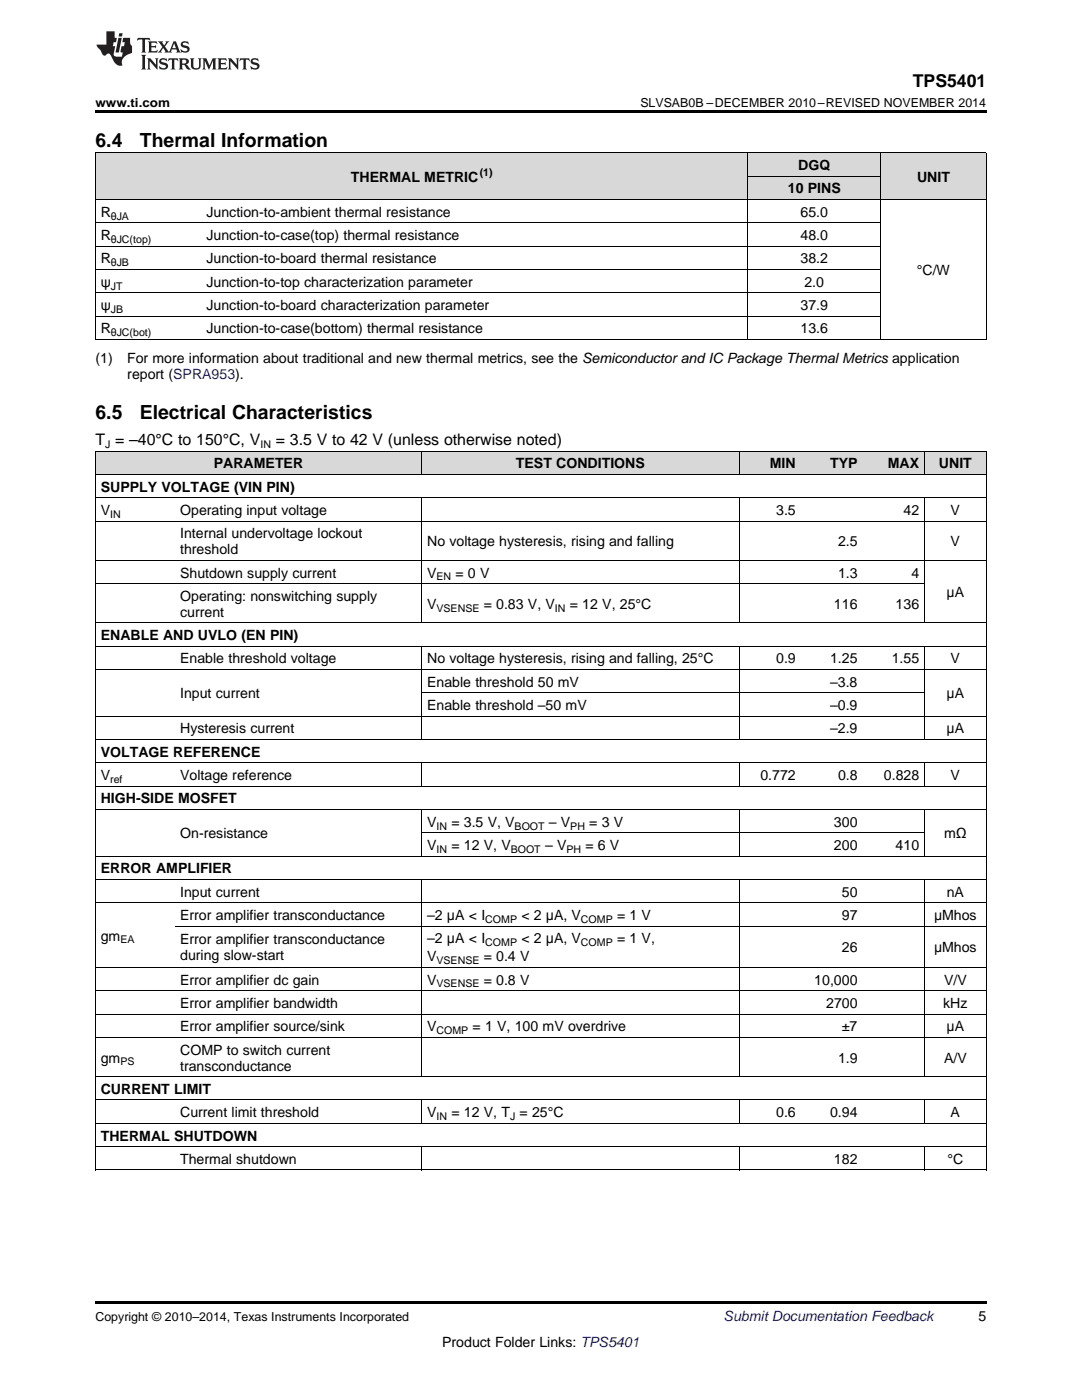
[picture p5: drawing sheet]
<svg xmlns="http://www.w3.org/2000/svg" width="216mm" height="279mm" viewBox="0 0 216 279" stroke-linecap="round" stroke-linejoin="round" font-family="sans-serif">
<defs><g id="words">
<g font-size="3.9">
<text x="19" y="29.3">6.4</text>
<text x="27.9" y="29.3">Thermal Information</text>
<text x="19" y="83.6">6.5</text>
<text x="27.9" y="83.6">Electrical Characteristics</text>
</g>
<text font-size="3.5" x="182.1" y="17.3">TPS5401</text>
<g font-size="3.2">
<text x="19" y="88.8">T = –40°C to 150°C, V</text>
<text x="55" y="88.8">= 3.5 V to 42 V (unless otherwise noted)</text>
</g>
<g font-size="2.8">
<text x="159.3" y="33.9">DGQ</text>
<text x="70" y="36.3">THERMAL METRIC</text>
<text x="157.2" y="38.6">10 PINS</text>
<text x="183" y="36.3">UNIT</text>
<text x="20.1" y="43.3">R</text>
<text x="20.1" y="47.9">R</text>
<text x="41.2" y="43.3">Junction-to-ambient thermal resistance</text>
<text x="41.2" y="47.9">Junction-to-case(top) thermal resistance</text>
<text x="159.7" y="43.3">65.0</text>
<text x="159.7" y="47.9">48.0</text>
<text x="20.1" y="52.6">R</text>
<text x="41.2" y="52.6">Junction-to-board thermal resistance</text>
<text x="159.7" y="52.6">38.2</text>
<text x="20.1" y="57.2">ψ</text>
<text x="41.2" y="57.2">Junction-to-top characterization parameter</text>
<text x="160.5" y="57.2">2.0</text>
<text x="183" y="54.9">°C/W</text>
<text x="20.1" y="61.9">ψ</text>
<text x="41.2" y="61.9">Junction-to-board characterization parameter</text>
<text x="159.7" y="61.9">37.9</text>
<text x="20.1" y="66.5">R</text>
<text x="41.2" y="66.5">Junction-to-case(bottom) thermal resistance</text>
<text x="159.7" y="66.5">13.6</text>
<text x="19" y="72.4">(1)</text>
<text x="25.4" y="72.4">For more information about traditional and new thermal metrics, see the Semiconductor and IC Package Thermal Metrics application</text>
<text x="25.4" y="75.6">report (SPRA953).</text>
<text x="42.7" y="93.5">PARAMETER</text>
<text x="102.9" y="93.5">TEST CONDITIONS</text>
<text x="153.6" y="93.5">MIN</text>
<text x="165.6" y="93.5">TYP</text>
<text x="177.2" y="93.5">MAX</text>
<text x="187.4" y="93.5">UNIT</text>
<text x="20.1" y="98.1">SUPPLY VOLTAGE (VIN PIN)</text>
<text x="20.1" y="102.8">V</text>
<text x="35.9" y="102.8">Operating input voltage</text>
<text x="35.9" y="107.4">Internal undervoltage lockout</text>
<text x="154.9" y="102.8">3.5</text>
<text x="180.3" y="102.8">42</text>
<text x="189.7" y="102.8">V</text>
<text x="35.9" y="110.6">threshold</text>
<text x="85.2" y="109">No voltage hysteresis, rising and falling</text>
<text x="167.2" y="109">2.5</text>
<text x="189.7" y="109">V</text>
<text x="35.9" y="115.3">Shutdown supply current</text>
<text x="35.9" y="119.9">Operating: nonswitching supply</text>
<text x="85.2" y="115.3">V</text>
<text x="90.9" y="115.3">= 0 V</text>
<text x="167.2" y="115.3">1.3</text>
<text x="181.9" y="115.3">4</text>
<text x="188.9" y="119.2">μA</text>
<text x="35.9" y="123.1">current</text>
<text x="85.2" y="121.5">V</text>
<text x="96.5" y="121.5">= 0.83 V, V</text>
<text x="113.7" y="121.5">= 12 V, 25°C</text>
<text x="166.4" y="121.5">116</text>
<text x="178.7" y="121.5">136</text>
<text x="20.1" y="127.7">ENABLE AND UVLO (EN PIN)</text>
<text x="35.9" y="132.4">Enable threshold voltage</text>
<text x="85.2" y="132.4">No voltage hysteresis, rising and falling, 25°C</text>
<text x="85.2" y="137.1">Enable threshold 50 mV</text>
<text x="154.9" y="132.4">0.9</text>
<text x="165.6" y="132.4">1.25</text>
<text x="165.6" y="137.1">–3.8</text>
<text x="177.9" y="132.4">1.55</text>
<text x="189.7" y="132.4">V</text>
<text x="35.9" y="139.4">Input current</text>
<text x="85.2" y="141.7">Enable threshold –50 mV</text>
<text x="165.6" y="141.7">–0.9</text>
<text x="188.9" y="139.4">μA</text>
<text x="35.9" y="146.4">Hysteresis current</text>
<text x="165.6" y="146.4">–2.9</text>
<text x="188.9" y="146.4">μA</text>
<text x="20.1" y="151">VOLTAGE REFERENCE</text>
<text x="20.1" y="155.7">V</text>
<text x="35.9" y="155.7">Voltage reference</text>
<text x="151.7" y="155.7">0.772</text>
<text x="167.2" y="155.7">0.8</text>
<text x="176.4" y="155.7">0.828</text>
<text x="189.7" y="155.7">V</text>
<text x="20.1" y="160.3">HIGH-SIDE MOSFET</text>
<text x="35.9" y="167.3">On-resistance</text>
<text x="85.2" y="165">V</text>
<text x="90.1" y="165">= 3.5 V, V</text>
<text x="109.5" y="165">– V</text>
<text x="117.6" y="165">= 3 V</text>
<text x="166.4" y="165">300</text>
<text x="188.4" y="167.3">mΩ</text>
<text x="85.2" y="169.7">V</text>
<text x="90.1" y="169.7">= 12 V, V</text>
<text x="108.8" y="169.7">– V</text>
<text x="116.8" y="169.7">= 6 V</text>
<text x="166.4" y="169.7">200</text>
<text x="178.7" y="169.7">410</text>
<text x="20.1" y="174.3">ERROR AMPLIFIER</text>
<text x="35.9" y="179">Input current</text>
<text x="168" y="179">50</text>
<text x="188.9" y="179">nA</text>
<text x="35.9" y="183.6">Error amplifier transconductance</text>
<text x="85.2" y="183.6">–2 μA &lt; I</text>
<text x="104" y="183.6">&lt; 2 μA, V</text>
<text x="123.1" y="183.6">= 1 V</text>
<text x="168" y="183.6">97</text>
<text x="186.4" y="183.6">μMhos</text>
<text x="20.1" y="187.7">gm</text>
<text x="35.9" y="188.5">Error amplifier transconductance</text>
<text x="35.9" y="191.6">during slow-start</text>
<text x="85.2" y="188.3">–2 μA &lt; I</text>
<text x="85.2" y="191.8">V</text>
<text x="96.5" y="191.8">= 0.4 V</text>
<text x="104" y="188.3">&lt; 2 μA, V</text>
<text x="123.1" y="188.3">= 1 V,</text>
<text x="168" y="190">26</text>
<text x="186.4" y="190">μMhos</text>
<text x="35.9" y="196.5">Error amplifier dc gain</text>
<text x="85.2" y="196.5">V</text>
<text x="96.5" y="196.5">= 0.8 V</text>
<text x="162.5" y="196.5">10,000</text>
<text x="188.4" y="196.5">V/V</text>
<text x="35.9" y="201.2">Error amplifier bandwidth</text>
<text x="164.9" y="201.2">2700</text>
<text x="188.2" y="201.2">kHz</text>
<text x="35.9" y="205.8">Error amplifier source/sink</text>
<text x="85.2" y="205.8">V</text>
<text x="94.3" y="205.8">= 1 V, 100 mV overdrive</text>
<text x="168" y="205.8">±7</text>
<text x="188.9" y="205.8">μA</text>
<text x="20.1" y="212.1">gm</text>
<text x="35.9" y="210.5">COMP to switch current</text>
<text x="35.9" y="213.6">transconductance</text>
<text x="167.2" y="212.1">1.9</text>
<text x="188.4" y="212.1">A/V</text>
<text x="20.1" y="218.3">CURRENT LIMIT</text>
<text x="20.1" y="227.6">THERMAL SHUTDOWN</text>
<text x="35.9" y="223">Current limit threshold</text>
<text x="85.2" y="223">V</text>
<text x="90.1" y="223">= 12 V, T = 25°C</text>
<text x="154.9" y="223">0.6</text>
<text x="165.6" y="223">0.94</text>
<text x="189.7" y="223">A</text>
<text x="35.9" y="232.3">Thermal shutdown</text>
<text x="166.4" y="232.3">182</text>
<text x="189.1" y="232.3">°C</text>
<text x="195.3" y="263.6">5</text>
<text x="88.2" y="268.9">Product Folder Links: TPS5401</text>
</g>
<text font-size="2.8" fill="#0000c8" x="144.4" y="263.6">Submit Documentation Feedback</text>
<g font-size="2.5">
<text x="19" y="21.4">www.ti.com</text>
<text x="127.8" y="21.4">SLVSAB0B –DECEMBER 2010–REVISED NOVEMBER 2014</text>
<text x="19" y="263.6">Copyright © 2010–2014, Texas Instruments Incorporated</text>
</g>
<g font-size="2.1">
<text x="95.7" y="35.1">(1)</text>
<text x="22.1" y="43.8">θJA</text>
<text x="22.1" y="48.5">θJC(top)</text>
<text x="22.1" y="53.1">θJB</text>
<text x="22.1" y="57.8">JT</text>
<text x="22.1" y="62.4">JB</text>
<text x="22.1" y="67.1">θJC(bot)</text>
<text x="21" y="89.4">J</text>
<text x="52" y="89.4">IN</text>
<text x="22" y="103.3">IN</text>
<text x="87.1" y="115.8">EN</text>
<text x="87.1" y="122.1">VSENSE</text>
<text x="110.7" y="122.1">IN</text>
<text x="22" y="156.2">ref</text>
<text x="87.1" y="165.6">IN</text>
<text x="102.7" y="165.6">BOOT</text>
<text x="113.8" y="165.6">PH</text>
<text x="87.1" y="170.2">IN</text>
<text x="101.9" y="170.2">BOOT</text>
<text x="113" y="170.2">PH</text>
<text x="96.8" y="184.2">COMP</text>
<text x="115.9" y="184.2">COMP</text>
<text x="24" y="188.3">EA</text>
<text x="96.8" y="188.8">COMP</text>
<text x="115.9" y="188.8">COMP</text>
<text x="87.1" y="192.4">VSENSE</text>
<text x="87.1" y="197.1">VSENSE</text>
<text x="87.1" y="206.4">COMP</text>
<text x="24" y="212.6">PS</text>
<text x="87.1" y="223.5">IN</text>
<text x="101.8" y="223.5">J</text>
</g>
</g></defs>
<g fill="#d8d8d8">
<path d="M19 90.1h15.9v4.6h-15.9z"/>
<path d="M34.9 90.1h49.3v4.6h-49.3z"/>
<path d="M84.2 90.1h42.2v4.6h-42.2z"/>
<path d="M126.4 90.1h21.1v4.6h-21.1z"/>
<path d="M147.5 90.1h12.4v4.6h-12.4z"/>
<path d="M159.9 90.1h12.3v4.6h-12.3z"/>
<path d="M172.2 90.1h12.3v4.6h-12.3z"/>
<path d="M184.5 90.1h12.3v4.6h-12.3z"/>
<path d="M19 30.6h21.1v9.3h-21.1z"/>
<path d="M40.1 30.6h109.2v9.3h-109.2z"/>
<path d="M175.7 30.6h21.1v9.3h-21.1z"/>
<path d="M149.3 35.2h26.4v4.7h-26.4z"/>
<path d="M149.3 30.6h26.4v4.6h-26.4z"/>
</g>
<path d="M19 22h177.8v.5h-177.8zM19 67.8h.2zM149.2 67.8h.1zM175.6 67.8h.1zM196.7 67.8h.1zM19 259.7h177.8v.5h-177.8z" fill="#000"/>
<g fill="none" stroke="#000" stroke-width=".2">
<path d="M19 39.8h177.8M19 30.5h177.8M19.1 30.5v37.3M149.2 30.5v37.3M149.3 35.2h26.4M175.7 30.5v37.3M196.8 30.5v37.3M19 58.4h156.7M19 53.8h156.7M19 49.1h156.7M19 44.5h156.7M19 67.8h177.8"/>
<path d="M19 63.1h156.7M19 99.3h177.8M19 94.7h177.8M19 90h177.8M19.1 90v143.5M84.1 90v4.7M84.1 99.3v25.1M147.5 90v4.7M147.5 99.3v25.1M184.4 90v4.7M184.4 99.3v25.1M196.8 90v143.5"/>
<path d="M19 116.5h165.5M19 111.8h177.8M19 104h177.8M19 133.6h177.8M19 129h177.8M19 124.3h177.8M84.1 129v18.6M84.2 138.3h100.3M147.5 129v18.6M184.4 129v18.6M19 156.9h177.8M19 152.2h177.8"/>
<path d="M19 147.6h177.8M19 142.9h177.8M84.1 152.3v4.7M147.5 152.3v4.7M184.4 152.3v4.7M19 175.5h177.8M19 170.9h177.8M19 161.6h177.8M84.1 161.6v9.3M84.1 175.5v39.4M84.2 166.2h100.3M147.5 161.6v9.3"/>
<path d="M147.5 175.5v39.4M184.4 161.6v9.3M184.4 175.5v39.4M19 197.7h177.8M19 193.1h177.8M19 180.2h177.8M34.9 184.8h161.9M19 219.5h177.8M19 214.9h177.8M19 207h177.8M19 202.4h177.8M84.1 219.6v4.6"/>
<path d="M147.5 219.6v4.6M184.4 219.6v4.6M19 233.5h177.8M19 228.8h177.8M19 224.2h177.8M84.1 228.9v4.6M147.5 228.9v4.6M184.4 228.9v4.6"/>
</g>
<g fill="#231f20">
<path d="M27.5 7.6l-.1 .5 .4-.2h.6v.1v2.1l-.2 .4h1l-.3-.4v-2.1l.1-.1h.5l.5 .2-.2-.5zM29.5 8.3l.2 .3v1.5l-.2 .4h1.8l.2-.6a1.04 1.04 0 0 1-1.3 .2v-.7h.6l.3 .2v-.6l-.3 .2h-.6v-.6l.8-.1 .4 .3-.2-.5zM31.5 8.3l.9 1.1-.9 1.1h.8l-.2-.2 .5-.7 .4 .7-.2 .2h1.5l-.1-.2 .1-.4h.9l.1 .4-.2 .2h1l-.3-.3-.7-1.9h-.5l-.9 2-.8-1 .9-1h-.8l.1 .3-.3 .5-.4-.6 .2-.2zM34.7 8.6l.4 1h-.7zM36.3 8.4a.63 .63 0 0 0-.2 .7 .63 .63 0 0 0 .6 .4l.6 .2 .1 .2a.75 .75 0 0 1-.7 .4 .75 .75 0 0 1-.6-.5l.1 .7 .1-.1a1.11 1.11 0 0 0 1.5-.6 1.13 1.13 0 0 0-1.2-.8l-.1-.4a1.04 1.04 0 0 1 1.2 .2l-.2-.5-.1 .1-.5-.2zM28.2 10.9l.2 .4v2.2l-.2 .4h1l-.3-.4v-2.2l.3-.4zM29.3 11.6l.3 .4v1.5l-.3 .4h.8l-.2-.4v-1.3l1.5 1.7v-1.9l.2-.4h-.7l.2 .4v.9l-1.1-1.3zM32 11.8a.62 .62 0 0 0-.2 .7 .62 .62 0 0 0 .6 .4l.6 .1 .1 .3a.76 .76 0 0 1-.7 .3 .76 .76 0 0 1-.6-.4l.1 .7 .1-.1a1.11 1.11 0 0 0 1.5-.6 1.13 1.13 0 0 0-1.2-.8l-.1-.4a1.04 1.04 0 0 1 1.2 .2l-.2-.6-.1 .1-.5-.1zM33.7 11.6l-.2 .6a.61 .61 0 0 1 .8-.3v1.6l-.2 .4h.9l-.2-.4v-1.6a.63 .63 0 0 1 .8 .3l-.2-.6zM35.6 11.6l.3 .4v1.5l-.3 .4h1l-.2-.2v-.8l.5 .2a.76 .76 0 0 0 1.2 .7l-1-1a.58 .58 0 0 0 .6-.5 .58 .58 0 0 0-.5-.6zM36.4 11.9h.1a.45 .45 0 0 1 .5 .1 .45 .45 0 0 1 .1 .5l-.7 .2zM37.9 11.6l.2 .2a2.17 2.17 0 0 0 .3 1.9 .99 .99 0 0 0 1.6-.6v-1.1l.2-.4h-.7l.2 .2a1.92 1.92 0 0 1-.2 1.8 .6 .6 0 0 1-.9-.5v-1.1l.2-.4zM40.4 11.6l.2 .4v1.5l-.2 .4h.7l-.2-.4v-1.4l.8 1.8 .8-1.8v1.4l-.2 .4h.9l-.2-.4v-1.5l.2-.4h-.8l-.6 1.5-.6-1.5zM43.4 11.6l.2 .4v1.5l-.2 .4h1.8l.2-.6a1.04 1.04 0 0 1-1.3 .1v-.6h.5l.4 .2v-.6l-.4 .2h-.5v-.7h.8l.3 .3-.1-.6zM45.5 11.6l.2 .4v1.5l-.2 .4h.7l-.2-.4v-1.3l1.5 1.7v-1.9l.2-.4h-.7l.2 .4v.9l-1.1-1.3zM47.9 11.6l-.1 .6a.61 .61 0 0 1 .8-.3v1.6l-.3 .4h1l-.3-.4 .1-1.6a.63 .63 0 0 1 .7 .3l-.1-.6zM50.2 11.8a.62 .62 0 0 0-.2 .7 .62 .62 0 0 0 .6 .4l.6 .1 .2 .3a.76 .76 0 0 1-.8 .3 .76 .76 0 0 1-.6-.4l.1 .7 .2-.1a1.11 1.11 0 0 0 1.5-.6 1.13 1.13 0 0 0-1.3-.8l-.1-.4a1.04 1.04 0 0 1 1.2 .2l-.1-.6-.2 .1-.5-.1z"/>
<path d="M21.2 6.3v2.6h-1.9l.1 .4 .7 .9a.91 .91 0 0 0 1 .8 .56 .56 0 0 1 .5-.3 .56 .56 0 0 1 .5 .3l.4 .8a1.53 1.53 0 0 0 1.9 1.2 1.54 1.54 0 0 1 1-2.1l.9-.3v-1.4a1.52 1.52 0 0 1-.3-1.6h-1.4l-.2 .8h.5l-.2 .8h-.4l-.2 1v.2l.4 .1-.2 .8a1.93 1.93 0 0 1-1.6-.3l.3-1.8h-.5l.2-.8h.4l.2-.8h-.4v-1.3zM23.6 7.6l-.6 2.9h.7l.6-2.9zM23.8 6.6l-.1 .7h.6l.2-.7z"/>
</g>
<use href="#words"/>
</svg>
